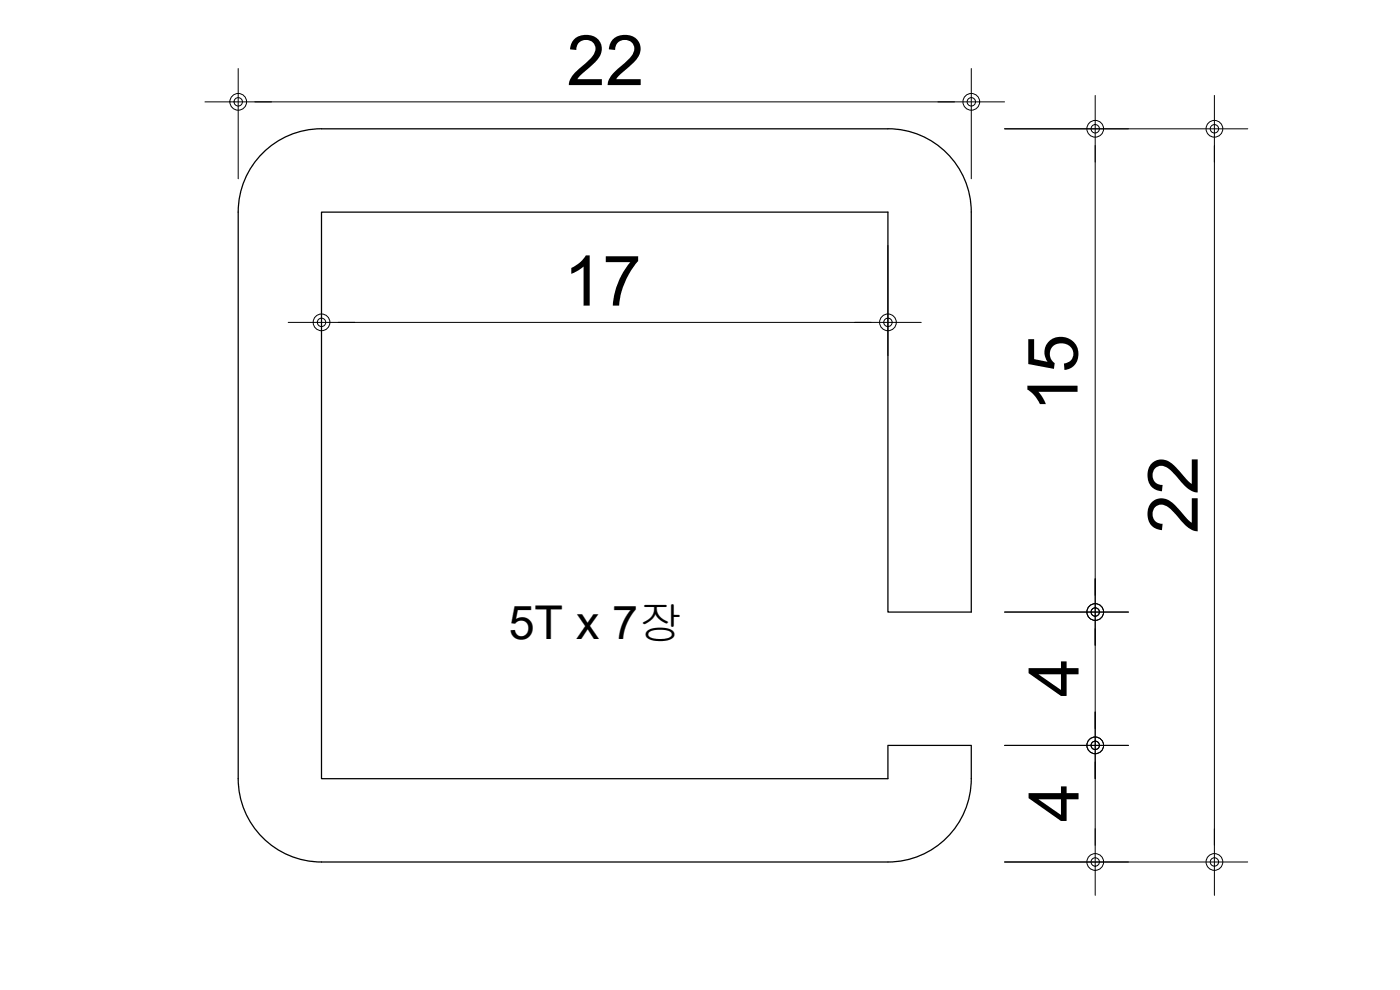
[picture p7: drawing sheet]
<svg xmlns="http://www.w3.org/2000/svg" width="420mm" height="297mm" viewBox="0 0 420 297" stroke-linecap="round" stroke-linejoin="round" font-family="sans-serif">
<defs><g id="words">
<g font-size="21">
<text x="170.1" y="25.5">22</text>
<text x="169.2" y="91.7">17</text>
<text x="323.4" y="123.5" transform="rotate(-90 323.4 123.5)">15</text>
<text x="359.4" y="160" transform="rotate(-90 359.4 160)">22</text>
<text x="323.7" y="209.1" transform="rotate(-90 323.7 209.1)">4</text>
<text x="323.7" y="246.6" transform="rotate(-90 323.7 246.6)">4</text>
</g>
<text font-size="14" x="152.7" y="191.7">5T x 7장</text>
</g></defs>
<!-- layer: MAIN -->
<path d="M78.8 46a24.8 24.8 0 0 1 17.7-7.3l170-.1a25 25 0 0 1 25 25v120h-25v-120h-170v170h170v-10h25v10a25 25 0 0 1-25 25h-170a25 25 0 0 1-25-25v-170a24.9 24.9 0 0 1 7.3-17.6z" fill="none" stroke="#000" stroke-width=".38"/>
<!-- layer: AA-AXIS-DIMS -->
<g fill="none" stroke="#000" stroke-width=".3">
<path d="M71.5 20.6v33M76.5 30.6h210M291.5 20.6v33M301.5 38.7h73M328.7 43.6v135M364.5 43.6v210M96.5 73.6v33.1M266.5 73.6v33.1M101.5 96.7h160M301.5 183.6h37.2M328.7 188.6v30M301.5 223.6h37.2"/>
<path d="M328.7 228.6v25M301.5 258.6h73"/>
</g>
<!-- layer: 0 -->
<g fill="none" stroke="#000" stroke-width=".3">
<path d="M61.5 30.6h20M281.5 30.6h20M328.7 28.6v20M364.5 28.6v20M86.5 96.7h20M256.5 96.7h20M328.7 173.7v19.9M328.7 213.6v20M328.7 248.6v20M364.5 248.6v20"/>
<circle cx="71.5" cy="30.6" r="1.26"/>
<circle cx="71.5" cy="30.6" r="2.51"/>
<circle cx="291.5" cy="30.6" r="2.51"/>
<circle cx="291.5" cy="30.6" r="1.26"/>
<circle cx="328.7" cy="38.6" r="2.51"/>
<circle cx="328.7" cy="38.6" r="1.26"/>
<circle cx="364.5" cy="38.6" r="2.51"/>
<circle cx="364.5" cy="38.6" r="1.26"/>
<circle cx="96.5" cy="96.7" r="1.26"/>
<circle cx="96.5" cy="96.7" r="2.51"/>
<circle cx="266.5" cy="96.7" r="2.51"/>
<circle cx="266.5" cy="96.7" r="1.26"/>
<circle cx="328.7" cy="183.6" r="2.51"/>
<circle cx="328.7" cy="183.6" r="1.26"/>
<circle cx="328.7" cy="223.6" r="2.51"/>
<circle cx="328.7" cy="223.6" r="1.26"/>
<circle cx="328.7" cy="258.6" r="1.26"/>
<circle cx="328.7" cy="258.6" r="2.51"/>
<circle cx="364.5" cy="258.6" r="1.26"/>
<circle cx="364.5" cy="258.6" r="2.51"/>
</g>
<use href="#words"/>
</svg>
